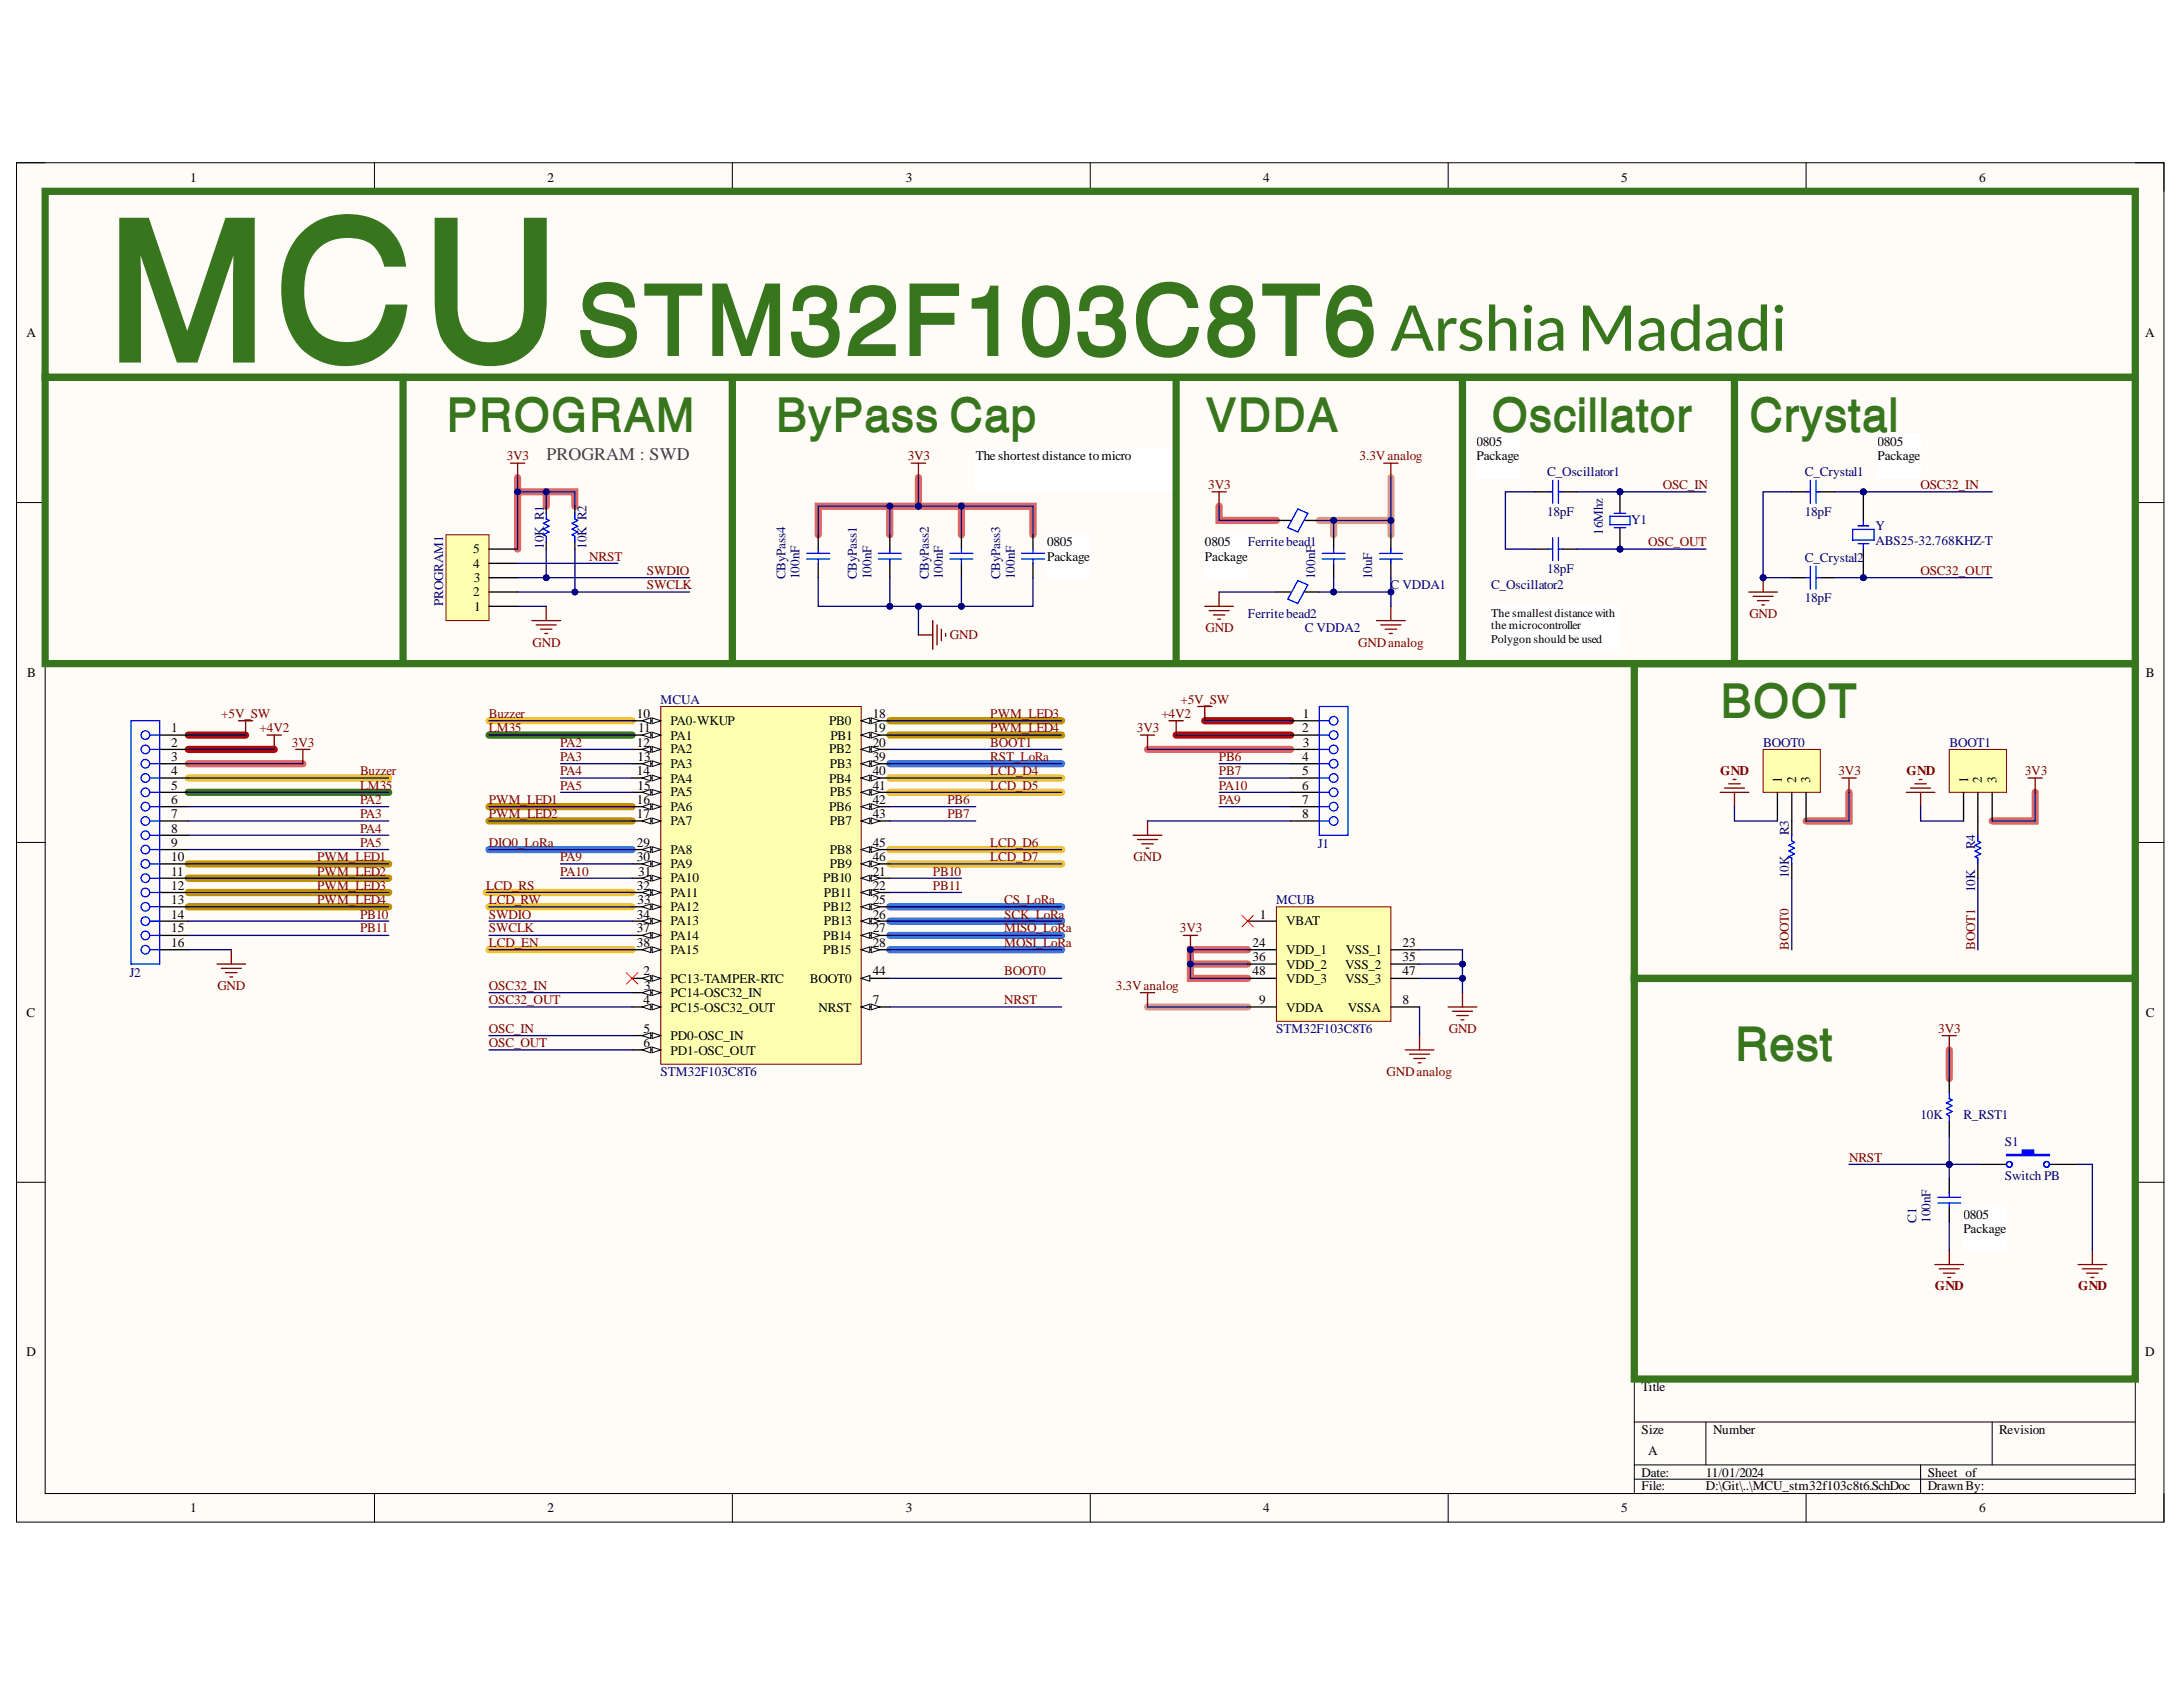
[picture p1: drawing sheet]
<svg xmlns="http://www.w3.org/2000/svg" width="279mm" height="216mm" viewBox="0 0 279 216" stroke-linecap="round" stroke-linejoin="round" font-family="sans-serif">
<defs><g id="words">
<text font-size="25.9" fill="#38761d" x="13.1" y="46.4">MCU</text>
<text font-size="12.9" fill="#38761d" x="73.6" y="45.6">STM32F103C8T6</text>
<text font-size="8.8" fill="#38761d" x="178" y="44.9">Arshia Madadi</text>
<g font-size="6.2" fill="#38761d">
<text x="57.1" y="55.3">PROGRAM</text>
<text x="99.3" y="55.3">ByPass Cap</text>
<text x="154.2" y="55.3">VDDA</text>
<text x="190.8" y="55.3">Oscillator</text>
<text x="223.8" y="55.3">Crystal</text>
<text x="220.2" y="91.9">BOOT</text>
<text x="222" y="135.8">Rest</text>
</g>
<text font-size="2.3" fill="#434343" x="69.9" y="58.8">PROGRAM : SWD</text>
<g font-size="1.7">
<text x="24.4" y="23.2">1</text>
<text x="70.1" y="23.2">2</text>
<text x="115.9" y="23.2">3</text>
<text x="161.7" y="23.2">4</text>
<text x="207.5" y="23.2">5</text>
<text x="253.3" y="23.2">6</text>
<text x="3.4" y="43.1">A</text>
<text x="274.5" y="43.1">A</text>
<text x="124.9" y="58.9">The shortest distance tomicro</text>
<text x="189" y="57.1">0805</text>
<text x="189" y="58.9">Package</text>
<text x="240.3" y="57.1">0805</text>
<text x="240.3" y="58.9">Package</text>
<text x="60.5" y="70.8">5</text>
<text x="134" y="69.9">0805</text>
<text x="134" y="71.8">Package</text>
<text x="154.2" y="69.9">0805</text>
<text x="154.2" y="71.8">Package</text>
<text x="60.5" y="76.3">2</text>
<text x="60.5" y="72.7">4</text>
<text x="60.6" y="74.5">3</text>
<text x="60.7" y="78.2">1</text>
<text x="3.5" y="86.6">B</text>
<text x="274.6" y="86.6">B</text>
<text x="21.9" y="95.6">2</text>
<text x="21.9" y="93.7">1</text>
<text x="81.5" y="91.9">10</text>
<text x="81.5" y="95.6">12</text>
<text x="81.7" y="93.7">11</text>
<text x="85.8" y="92.8">PA0-WKUP</text>
<text x="85.8" y="94.7">PA1</text>
<text x="106.1" y="92.8">PB0</text>
<text x="106.3" y="94.7">PB1</text>
<text x="111.7" y="91.9">18</text>
<text x="111.7" y="93.7">19</text>
<text x="111.7" y="95.6">20</text>
<text x="166.7" y="93.7">2</text>
<text x="166.7" y="91.9">1</text>
<text x="166.7" y="95.6">3</text>
<text x="21.9" y="97.4">3</text>
<text x="21.9" y="99.2">4</text>
<text x="21.9" y="101.1">5</text>
<text x="81.5" y="99.2">14</text>
<text x="81.6" y="97.4">13</text>
<text x="81.6" y="101.1">15</text>
<text x="85.8" y="96.4">PA2</text>
<text x="85.8" y="98.3">PA3</text>
<text x="85.8" y="100.1">PA4</text>
<text x="85.8" y="101.9">PA5</text>
<text x="106.1" y="96.4">PB2</text>
<text x="106.1" y="100.1">PB4</text>
<text x="106.2" y="98.3">PB3</text>
<text x="106.2" y="101.9">PB5</text>
<text x="111.7" y="97.4">39</text>
<text x="111.7" y="99.2">40</text>
<text x="111.7" y="101.1">41</text>
<text x="166.7" y="97.4">4</text>
<text x="166.7" y="99.2">5</text>
<text x="166.7" y="101.1">6</text>
<text x="228" y="100.1" transform="rotate(-90 228 100.1)">1</text>
<text x="229.9" y="100.1" transform="rotate(-90 229.9 100.1)">2</text>
<text x="231.7" y="100.1" transform="rotate(-90 231.7 100.1)">3</text>
<text x="251.9" y="100.1" transform="rotate(-90 251.9 100.1)">1</text>
<text x="253.7" y="100.1" transform="rotate(-90 253.7 100.1)">2</text>
<text x="255.5" y="100.1" transform="rotate(-90 255.5 100.1)">3</text>
<text x="21.9" y="102.9">6</text>
<text x="21.9" y="104.7">7</text>
<text x="21.9" y="106.6">8</text>
<text x="81.5" y="102.9">16</text>
<text x="81.5" y="104.7">17</text>
<text x="85.8" y="103.8">PA6</text>
<text x="85.8" y="105.6">PA7</text>
<text x="106.1" y="103.8">PB6</text>
<text x="106.2" y="105.6">PB7</text>
<text x="111.7" y="102.9">42</text>
<text x="111.7" y="104.7">43</text>
<text x="166.7" y="102.9">7</text>
<text x="166.7" y="104.7">8</text>
<text x="21.9" y="108.3">9</text>
<text x="21.9" y="110.2">10</text>
<text x="21.9" y="112.1">11</text>
<text x="21.9" y="113.8">12</text>
<text x="81.5" y="113.8">32</text>
<text x="81.5" y="108.3">29</text>
<text x="81.5" y="110.2">30</text>
<text x="81.7" y="112.1">31</text>
<text x="85.8" y="112.9">PA10</text>
<text x="85.8" y="109.3">PA8</text>
<text x="85.8" y="111.1">PA9</text>
<text x="105.4" y="112.9">PB10</text>
<text x="106.2" y="109.3">PB8</text>
<text x="106.2" y="111.1">PB9</text>
<text x="111.7" y="112.1">21</text>
<text x="111.7" y="113.8">22</text>
<text x="111.7" y="108.3">45</text>
<text x="111.7" y="110.2">46</text>
<text x="21.9" y="115.7">13</text>
<text x="21.9" y="117.6">14</text>
<text x="21.9" y="119.3">15</text>
<text x="81.5" y="117.6">34</text>
<text x="81.5" y="119.3">37</text>
<text x="81.6" y="115.7">33</text>
<text x="85.8" y="114.8">PA11</text>
<text x="85.8" y="116.6">PA12</text>
<text x="85.8" y="118.4">PA13</text>
<text x="105.4" y="116.6">PB12</text>
<text x="105.4" y="114.8">PB11</text>
<text x="105.4" y="118.4">PB13</text>
<text x="111.7" y="115.7">25</text>
<text x="111.7" y="117.6">26</text>
<text x="111.7" y="119.3">27</text>
<text x="161.2" y="117.6">1</text>
<text x="164.6" y="118.4">VBAT</text>
<text x="21.9" y="121.2">16</text>
<text x="81.5" y="121.2">38</text>
<text x="82.4" y="124.8">2</text>
<text x="85.8" y="120.3">PA14</text>
<text x="85.8" y="122.1">PA15</text>
<text x="85.8" y="125.8">PC13-TAMPER-RTC</text>
<text x="103.7" y="125.8">BOOT0</text>
<text x="105.4" y="120.3">PB14</text>
<text x="105.4" y="122.1">PB15</text>
<text x="111.7" y="124.8">44</text>
<text x="111.7" y="121.2">28</text>
<text x="160.3" y="121.2">24</text>
<text x="160.3" y="123.1">36</text>
<text x="160.3" y="124.8">48</text>
<text x="164.6" y="122.1">VDD_1</text>
<text x="164.6" y="124">VDD_2</text>
<text x="164.6" y="125.8">VDD_3</text>
<text x="172.1" y="124">VSS_2</text>
<text x="172.1" y="125.8">VSS_3</text>
<text x="172.2" y="122.1">VSS_1</text>
<text x="179.5" y="121.2">23</text>
<text x="179.5" y="123.1">35</text>
<text x="179.5" y="124.8">47</text>
<text x="3.4" y="130.1">C</text>
<text x="82.4" y="128.5">4</text>
<text x="82.4" y="126.7">3</text>
<text x="85.8" y="127.6">PC14-OSC32_IN</text>
<text x="85.8" y="129.5">PC15-OSC32_OUT</text>
<text x="104.8" y="129.5">NRST</text>
<text x="111.7" y="128.5">7</text>
<text x="161.2" y="128.5">9</text>
<text x="164.6" y="129.5">VDDA</text>
<text x="172.5" y="129.5">VSSA</text>
<text x="179.5" y="128.5">8</text>
<text x="274.6" y="130.1">C</text>
<text x="82.4" y="132.2">5</text>
<text x="82.4" y="134">6</text>
<text x="85.8" y="133.1">PD0-OSC_IN</text>
<text x="85.8" y="135">PD1-OSC_OUT</text>
<text x="251.3" y="156">0805</text>
<text x="251.3" y="157.8">Package</text>
<text x="3.4" y="173.6">D</text>
<text x="274.5" y="173.6">D</text>
<text x="210.1" y="178">Title</text>
<text x="210.1" y="183.5">Size</text>
<text x="219.2" y="183.5">Number</text>
<text x="255.9" y="183.5">Revision</text>
<text x="210.1" y="189">Date:</text>
<text x="210.1" y="190.7">File:</text>
<text x="211" y="186.2">A</text>
<text x="218.3" y="189">11/01/2024</text>
<text x="218.3" y="190.7">D:\Git\..\MCU_stm32f103c8t6.SchDoc</text>
<text x="246.7" y="189">Sheet of</text>
<text x="246.7" y="190.7">DrawnBy:</text>
<text x="24.4" y="193.5">1</text>
<text x="70.1" y="193.5">2</text>
<text x="115.9" y="193.5">3</text>
<text x="161.7" y="193.5">4</text>
<text x="207.5" y="193.5">5</text>
<text x="253.3" y="193.5">6</text>
</g>
<g font-size="1.7" fill="#800000">
<text x="64.9" y="58.9">3V3</text>
<text x="116.2" y="58.9">3V3</text>
<text x="174" y="58.9">3.3Vanalog</text>
<text x="154.6" y="62.6">3V3</text>
<text x="212.8" y="62.6">OSC_IN</text>
<text x="245.8" y="62.6">OSC32_IN</text>
<text x="75.4" y="71.8">NRST</text>
<text x="211" y="69.9">OSC_OUT</text>
<text x="82.8" y="73.6">SWDIO</text>
<text x="82.8" y="75.4">SWCLK</text>
<text x="245.8" y="73.6">OSC32_OUT</text>
<text x="68.1" y="82.7">GND</text>
<text x="121.6" y="81.8">GND</text>
<text x="154.3" y="80.9">GND</text>
<text x="173.8" y="82.7">GNDanalog</text>
<text x="223.9" y="79.1">GND</text>
<text x="28.3" y="91.9">+5V_SW</text>
<text x="33.2" y="93.7">+4V2</text>
<text x="37.4" y="95.6">3V3</text>
<text x="62.6" y="93.7">LM35</text>
<text x="62.6" y="91.9">Buzzer</text>
<text x="71.7" y="95.6">PA2</text>
<text x="126.7" y="95.6">BOOT1</text>
<text x="126.7" y="91.9">PWM_LED3</text>
<text x="126.7" y="93.7">PWM_LED4</text>
<text x="145.5" y="93.7">3V3</text>
<text x="148.6" y="91.9">+4V2</text>
<text x="151.1" y="90.1">+5V_SW</text>
<text x="46.1" y="99.2">Buzzer</text>
<text x="46.1" y="101.1">LM35</text>
<text x="71.7" y="97.4">PA3</text>
<text x="71.7" y="99.2">PA4</text>
<text x="71.7" y="101.1">PA5</text>
<text x="126.7" y="97.4">RST_LoRa</text>
<text x="126.7" y="99.2">LCD_D4</text>
<text x="126.7" y="101.1">LCD_D5</text>
<text x="156" y="97.4">PB6</text>
<text x="156" y="99.2">PB7</text>
<text x="156" y="101.1">PA10</text>
<text x="220.2" y="99.2">GND</text>
<text x="235.3" y="99.2">3V3</text>
<text x="244" y="99.2">GND</text>
<text x="259.2" y="99.2">3V3</text>
<text x="46.1" y="102.9">PA2</text>
<text x="46.1" y="104.7">PA3</text>
<text x="46.1" y="106.6">PA4</text>
<text x="62.6" y="102.9">PWM_LED1</text>
<text x="62.6" y="104.7">PWM_LED2</text>
<text x="121.2" y="102.9">PB6</text>
<text x="121.2" y="104.7">PB7</text>
<text x="156" y="102.9">PA9</text>
<text x="40.6" y="112.1">PWM_LED2</text>
<text x="40.6" y="110.2">PWM_LED1</text>
<text x="40.6" y="113.8">PWM_LED3</text>
<text x="46.1" y="108.3">PA5</text>
<text x="62.2" y="113.8">LCD_RS</text>
<text x="62.6" y="108.3">DIO0_LoRa</text>
<text x="71.7" y="110.2">PA9</text>
<text x="71.7" y="112.1">PA10</text>
<text x="119.4" y="112.1">PB10</text>
<text x="119.4" y="113.8">PB11</text>
<text x="126.7" y="108.3">LCD_D6</text>
<text x="126.7" y="110.2">LCD_D7</text>
<text x="145.1" y="110.2">GND</text>
<text x="40.6" y="115.7">PWM_LED4</text>
<text x="46.1" y="117.6">PB10</text>
<text x="46.1" y="119.3">PB11</text>
<text x="62.6" y="117.6">SWDIO</text>
<text x="62.6" y="119.3">SWCLK</text>
<text x="62.6" y="115.7">LCD_RW</text>
<text x="128.5" y="119.3">MISO_LoRa</text>
<text x="128.5" y="117.6">SCK_LoRa</text>
<text x="128.5" y="115.7">CS_LoRa</text>
<text x="151" y="119.3">3V3</text>
<text x="62.6" y="121.2">LCD_EN</text>
<text x="128.5" y="124.8">BOOT0</text>
<text x="128.5" y="121.2">MOSI_LoRa</text>
<text x="229" y="121.5" transform="rotate(-90 229 121.5)">BOOT0</text>
<text x="252.8" y="121.5" transform="rotate(-90 252.8 121.5)">BOOT1</text>
<text x="27.8" y="126.7">GND</text>
<text x="62.6" y="126.7">OSC32_IN</text>
<text x="62.6" y="128.5">OSC32_OUT</text>
<text x="128.5" y="128.5">NRST</text>
<text x="142.8" y="126.7">3.3Vanalog</text>
<text x="62.6" y="134">OSC_OUT</text>
<text x="62.6" y="132.2">OSC_IN</text>
<text x="177.5" y="137.7">GNDanalog</text>
<text x="185.4" y="132.2">GND</text>
<text x="248.1" y="132.2">3V3</text>
<text x="236.7" y="148.7">NRST</text>
<text x="247.7" y="165.1">GND</text>
<text x="266" y="165.1">GND</text>
</g>
<g font-size="1.7" fill="#000080">
<text x="198" y="60.9">C_Oscillator1</text>
<text x="231" y="60.9">C_Crystal1</text>
<text x="69.6" y="70.2" transform="rotate(-90 69.6 70.2)">10K R1</text>
<text x="75.1" y="70.2" transform="rotate(-90 75.1 70.2)">10K R2</text>
<text x="159.7" y="69.9">Ferritebead1</text>
<text x="198" y="66.1">18pF</text>
<text x="205.1" y="68.5" transform="rotate(-90 205.1 68.5)">16Mhz</text>
<text x="208.8" y="67">Y1</text>
<text x="231" y="66.1">18pF</text>
<text x="231" y="71.9">C_Crystal2</text>
<text x="240" y="67.9">Y</text>
<text x="240" y="69.7">ABS25-32.768KHZ-T</text>
<text x="56.7" y="77.6" transform="rotate(-90 56.7 77.6)">PROGRAM1</text>
<text x="100.5" y="74.1" transform="rotate(-90 100.5 74.1)">CByPass4</text>
<text x="102.3" y="74.1" transform="rotate(-90 102.3 74.1)">100nF</text>
<text x="109.7" y="74.1" transform="rotate(-90 109.7 74.1)">CByPass1</text>
<text x="111.5" y="74.1" transform="rotate(-90 111.5 74.1)">100nF</text>
<text x="118.9" y="74.1" transform="rotate(-90 118.9 74.1)">CByPass2</text>
<text x="120.7" y="74.1" transform="rotate(-90 120.7 74.1)">100nF</text>
<text x="128" y="74.1" transform="rotate(-90 128 74.1)">CByPass3</text>
<text x="129.9" y="74.1" transform="rotate(-90 129.9 74.1)">100nF</text>
<text x="168.3" y="74.1" transform="rotate(-90 168.3 74.1)">100nF</text>
<text x="175.6" y="74.1" transform="rotate(-90 175.6 74.1)">10uF</text>
<text x="178" y="75.4">C VDDA1</text>
<text x="190.8" y="75.4">C_Oscillator2</text>
<text x="198" y="73.4">18pF</text>
<text x="231" y="77.1">18pF</text>
<text x="159.7" y="79.1">Ferritebead2</text>
<text x="167" y="80.9">C VDDA2</text>
<text x="84.6" y="90.1">MCUA</text>
<text x="225.7" y="95.6">BOOT0</text>
<text x="249.5" y="95.6">BOOT1</text>
<text x="229" y="106.9" transform="rotate(-90 229 106.9)">R3</text>
<text x="168.7" y="108.5">J1</text>
<text x="229" y="112.4" transform="rotate(-90 229 112.4)">10K</text>
<text x="252.8" y="108.7" transform="rotate(-90 252.8 108.7)">R4</text>
<text x="163.4" y="115.7">MCUB</text>
<text x="252.8" y="114.2" transform="rotate(-90 252.8 114.2)">10K</text>
<text x="16.6" y="125.1">J2</text>
<text x="84.6" y="137.7">STM32F103C8T6</text>
<text x="163.4" y="132.2">STM32F103C8T6</text>
<text x="245.8" y="143.2">10K</text>
<text x="251.3" y="143.2">R_RST1</text>
<text x="256.6" y="146.6">S1</text>
<text x="256.6" y="151">Switch PB</text>
<text x="245.3" y="156.5" transform="rotate(-90 245.3 156.5)">C1</text>
<text x="247.1" y="156.5" transform="rotate(-90 247.1 156.5)">100nF</text>
</g>
<g font-size="1.5">
<text x="190.8" y="78.9">Thesmallest distancewith</text>
<text x="190.8" y="80.5">t</text>
<text x="190.8" y="82.2">Polygon should be used</text>
<text x="191.3" y="80.5">hemicrocontroller</text>
</g>
</g></defs>
<path d="M2.1 20.8h274.9v174h-274.9z" fill-rule="evenodd" fill="#fffcf8"/>
<path d="M2.1 20.8h274.9v174h-274.9z" fill="none" stroke="#000" stroke-width=".13"/>
<path d="M5.8 24.5h267.5v166.6h-267.5z" fill-rule="evenodd" fill="#fffcf8"/>
<g fill="none" stroke="#000" stroke-width=".13">
<path d="M2.1 20.8h3.7M5.8 24.5h267.5v166.6h-267.5zM47.9 20.8v3.7M93.7 20.8v3.7M139.5 20.8v3.7M185.4 20.8v3.7M231.2 20.8v3.7M273.3 20.8h3.7v3.7M2.1 64.3h3.7M273.3 64.3h3.7M2.1 107.8h3.7M273.3 107.8h3.7"/>
<path d="M2.1 151.3h3.7M273.3 151.3h3.7M273.3 176.5h-64.1v14.6M47.9 191.1v3.7M93.7 191.1v3.7M139.5 191.1v3.7M185.4 191.1v3.7M209.2 182h64.1M209.2 187.5h64.1M209.2 189.3h64.1M218.3 182v5.5M231.2 191.1v3.7"/>
<path d="M245.8 187.5v3.6M255 182v5.5M277 191.1v3.7"/>
</g>
<g fill="none" stroke="#e06666" stroke-width=".93">
<path d="M66.2 61.1v1.8h7.4v1.9M66.2 62.9v7.4M69.9 62.9v1.9M113.9 64.8v3.6M117.5 64.8h5.6v3.6M117.5 64.8h-12.8v3.6M117.5 61.1v3.7M123.1 64.8h9.1v3.6M156 64.8v1.8h7.4M24.1 97.7h14.7M146.9 95.9h18.3M236.7 101.4v3.7h-5.5"/>
<path d="M260.5 101.4v3.7h-5.5M152.4 123.4h7.3M159.7 121.5h-7.3v3.7h7.3M249.5 134.4v3.6"/>
</g>
<path d="M168.9 66.6h9.1v1.8M170.7 66.6v1.8M178 61.1v5.5M146.9 128.9h12.8" fill="none" stroke="#ea9999" stroke-width=".93"/>
<path d="M5.8 24.5h267.5v23.8h-267.5zM5.8 48.3h267.5v36.6h-267.5zM51.6 48.3v36.6M62.6 94.1h18.3M24.1 101.4h25.7" fill="none" stroke="#38761d" stroke-width=".93"/>
<path d="M113.9 94.1h22M113.9 92.2h22M24.1 116.1h25.7M24.1 114.2h25.7M24.1 112.4h25.7M24.1 110.6h25.7M62.6 103.2h18.3M62.6 105.1h18.3" fill="none" stroke="#bf9000" stroke-width=".93"/>
<path d="M113.9 97.7h22M62.6 108.7h18.3M113.9 119.7h22M113.9 117.9h22M113.9 116.1h22M113.9 121.5h22" fill="none" stroke="#3c78d8" stroke-width=".93"/>
<path d="M24.1 99.6h25.7M62.6 92.2h18.3M113.9 99.6h22M62.3 114.2h18.6M62.6 116.1h18.3M113.9 101.4h22M113.9 110.6h22M113.9 108.7h22M62.6 121.5h18.3" fill="none" stroke="#f1c232" stroke-width=".93"/>
<path d="M24.1 94.1h7.3M154.2 92.2h11" fill="none" stroke="#900" stroke-width=".93"/>
<path d="M24.1 95.9h11M150.5 94.1h14.7" fill="none" stroke="#c00" stroke-width=".93"/>
<path d="M57.1 68.4h5.5v11h-5.5z" fill-rule="evenodd" fill="#ffffb0"/>
<path d="M57.1 68.4h5.5v11h-5.5z" fill="none" stroke="#800000" stroke-width=".13"/>
<path d="M62.6 77.6h3.6M62.6 75.8h3.6M62.6 73.9h3.6M62.6 72.1h3.6M62.6 70.3h3.6M69.9 64.8v.9M69.9 69.4v.9M73.6 64.8v.9M73.6 69.4v.9M104.7 68.4v1.9M104.7 72.1v1.8" fill="none" stroke="#000" stroke-width=".17"/>
<g fill="none" stroke="#800000" stroke-width=".17">
<path d="M65.3 59.3h1.9M66.2 59.3v1.8M116.6 59.3h1.9M117.5 59.3v1.8M68.1 79.4h3.6M68.6 80h2.6M69.9 77.6v1.8M119.4 79.4v3.7M119.9 80v2.5M69.2 80.5h1.4M69.7 81.1h.4M117.5 81.3h1.9"/>
<path d="M120.5 80.5v1.5M121 81.1v.3"/>
</g>
<path d="M69.9 65.7v.7l.4 .2-.8 .4 .8 .3-.8 .4 .8 .4-.8 .3 .4 .2v.8M73.6 65.7v.7l.3 .2-.7 .4 .7 .3-.7 .4 .7 .4-.7 .3 .4 .2v.8M103.3 70.8h2.9M103.3 71.5h2.9M104.7 70.3v.5M104.7 71.5v.6" fill="none" stroke="#00f" stroke-width=".17"/>
<path d="M93.7 48.3v36.6" fill="none" stroke="#38761d" stroke-width=".93"/>
<path d="M124.9 57.5h25.6v5.4h-25.6z" fill-rule="evenodd" fill="#fff"/>
<path d="M124.9 57.5h25.6v5.4h-25.6z" fill="none" stroke="#fff" stroke-width=".13"/>
<path d="M150.5 48.3v36.6M187.2 48.3v36.6" fill="none" stroke="#38761d" stroke-width=".93"/>
<path d="M166.1 65.1l1.3 .6-1.3 2.4-1.3-.6zM166.1 74.3l1.3 .6-1.3 2.3-1.3-.5z" fill="none" stroke="#00f" stroke-width=".17"/>
<path d="M163.4 66.6h1.8M163.4 75.8h1.8M167 66.6h1.9M167 75.8h1.9" fill="none" stroke="#000" stroke-width=".17"/>
<g fill="none" stroke="#800000" stroke-width=".17">
<path d="M177.1 59.3h1.8M178 59.3v1.8M154.2 77.6h3.7M154.7 78.1h2.6M155.1 62.9h1.8M155.3 78.7h1.5M155.8 79.2h.4M156 62.9v1.9M156 75.8v1.8M176.2 79.4h3.7M176.7 80h2.6M178 77.6v1.8"/>
<path d="M177.3 80.5h1.5M177.8 81.1h.4"/>
</g>
<circle cx="207.3" cy="70.3" r=".36" fill="#000080"/>
<circle cx="207.3" cy="70.3" r=".36" fill="none" stroke="#000080" stroke-width=".13"/>
<circle cx="207.3" cy="62.9" r=".37" fill="#000080"/>
<circle cx="207.3" cy="62.9" r=".37" fill="none" stroke="#000080" stroke-width=".13"/>
<path d="M207.3 67.5v2.8" fill="none" stroke="#000" stroke-width=".17"/>
<circle cx="207.3" cy="70.3" r=".36" fill="#000080"/>
<circle cx="207.3" cy="70.3" r=".36" fill="none" stroke="#000080" stroke-width=".13"/>
<path d="M207.3 62.9v2.8" fill="none" stroke="#000" stroke-width=".17"/>
<circle cx="207.3" cy="62.9" r=".37" fill="#000080"/>
<circle cx="207.3" cy="62.9" r=".37" fill="none" stroke="#000080" stroke-width=".13"/>
<path d="M206.1 66.1h2.5v1.1h-2.5zM206.6 65.7h1.5M206.6 67.5h1.5" fill="none" stroke="#00f" stroke-width=".17"/>
<path d="M190.8 77.6h16.5v5.5h-16.5z" fill-rule="evenodd" fill="#fff"/>
<path d="M190.8 77.6h16.5v5.5h-16.5z" fill="none" stroke="#fff" stroke-width=".13"/>
<path d="M223.8 75.8h3.7M224.4 76.3h2.5M224.9 76.9h1.5M225.5 77.4h.3M225.7 73.9v1.9" fill="none" stroke="#800000" stroke-width=".17"/>
<circle cx="225.7" cy="73.9" r=".37" fill="#000080"/>
<circle cx="225.7" cy="73.9" r=".37" fill="none" stroke="#000080" stroke-width=".13"/>
<path d="M248.6 132.5h1.8M249.5 132.5v1.9M247.6 161.8h3.7M248.2 162.4h2.6M248.7 162.9h1.5M249.3 163.5h.4M249.5 160v1.8M266 161.8h3.6M266.5 162.4h2.6M267.1 162.9h1.4M267.6 163.5h.4M267.8 160v1.8" fill="none" stroke="#800000" stroke-width=".17"/>
<path d="M249.5 138v1.9M249.5 143.5v1.9" fill="none" stroke="#000" stroke-width=".17"/>
<path d="M249.5 139.9v.7l.3 .2-.7 .3 .7 .4-.7 .4 .7 .3-.7 .4 .4 .2v.7" fill="none" stroke="#00f" stroke-width=".17"/>
<path d="M209.2 125.2h64.1v51.3h-64.1z" fill="none" stroke="#38761d" stroke-width=".93"/>
<path d="M249.5 95.9h7.3v5.5h-7.3z" fill-rule="evenodd" fill="#ffffb0"/>
<path d="M249.5 95.9h7.3v5.5h-7.3z" fill="none" stroke="#800000" stroke-width=".13"/>
<path d="M251.3 101.4v3.7M253.1 101.4v3.7M255 101.4v3.7" fill="none" stroke="#000" stroke-width=".17"/>
<path d="M225.7 95.9h7.3v5.5h-7.3z" fill-rule="evenodd" fill="#ffffb0"/>
<path d="M225.7 95.9h7.3v5.5h-7.3z" fill="none" stroke="#800000" stroke-width=".13"/>
<path d="M227.5 101.4v3.7M229.3 101.4v5.5M229.3 110.6v1.8M231.2 101.4v3.7M253.1 105.1v1.8M253.1 110.6v1.8" fill="none" stroke="#000" stroke-width=".17"/>
<path d="M222 48.3v36.6M209.2 84.9h64.1v40.3h-64.1z" fill="none" stroke="#38761d" stroke-width=".93"/>
<g fill="none" stroke="#800000" stroke-width=".17">
<path d="M221.8 99.8h.4M235.7 99.6h1.9M236.7 99.6v1.8M245.6 99.8h.4M259.6 99.6h1.8M260.5 99.6v1.8M220.2 101.4h3.6M220.7 100.9h2.6M221.3 100.3h1.4M222 101.4v1.8M244 101.4h3.6M244.5 100.9h2.6"/>
<path d="M245.1 100.3h1.4M245.8 101.4v1.8"/>
</g>
<path d="M229.3 106.9v.7l.4 .2-.7 .4 .7 .3-.7 .4 .7 .4-.7 .3 .3 .2v.8M253.1 106.9v.7l.4 .2-.7 .4 .7 .3-.7 .4 .7 .4-.7 .3 .3 .2v.8" fill="none" stroke="#00f" stroke-width=".17"/>
<path d="M163.4 116.1h14.6v14.6h-14.6z" fill-rule="evenodd" fill="#ffffb0"/>
<path d="M163.4 116.1h14.6v14.6h-14.6z" fill="none" stroke="#800000" stroke-width=".13"/>
<path d="M159.7 117.9h3.7M159.7 121.5h3.7M159.7 123.4h3.7M159.7 125.2h3.7M159.7 128.9h3.7M178 121.6h3.7M178 123.4h3.7M178 125.2h3.7M178 128.9h3.7" fill="none" stroke="#000" stroke-width=".17"/>
<path d="M146 127h1.8M146.9 127v1.9M179.9 134.4h3.6M180.4 134.9h2.6M181 135.5h1.4M181.5 136h.4M181.7 132.5v1.9M185.4 128.9h3.6M185.9 129.4h2.6M186.4 130h1.5M187 130.5h.4M187.2 127v1.9" fill="none" stroke="#800000" stroke-width=".17"/>
<path d="M84.6 90.4h25.6v45.8h-25.6z" fill-rule="evenodd" fill="#ffffb0"/>
<path d="M84.6 90.4h25.6v45.8h-25.6z" fill="none" stroke="#800000" stroke-width=".13"/>
<path d="M110.2 125.2h3.7" fill="none" stroke="#000" stroke-width=".17"/>
<path d="M110.2 125.2l1.1-.4v.8z" fill="#f8fcff"/>
<path d="M110.2 125.2l1.1-.4v.8z" fill="none" stroke="#000" stroke-width=".13"/>
<path d="M110.2 128.9h3.7" fill="none" stroke="#000" stroke-width=".17"/>
<path d="M110.2 128.9l1.1-.4v.7z" fill="#f8fcff"/>
<path d="M110.2 128.9l1.1-.4v.7z" fill="none" stroke="#000" stroke-width=".13"/>
<path d="M111.5 128.5l1.1 .4-1.1 .3z" fill="#f8fcff"/>
<path d="M111.5 128.5l1.1 .4-1.1 .3z" fill="none" stroke="#000" stroke-width=".13"/>
<path d="M80.9 92.2h3.7" fill="none" stroke="#000" stroke-width=".17"/>
<path d="M83.5 91.9l1.1 .3-1.1 .4z" fill="#f8fcff"/>
<path d="M83.5 91.9l1.1 .3-1.1 .4z" fill="none" stroke="#000" stroke-width=".13"/>
<path d="M82.2 92.2l1.1-.3v.7z" fill="#f8fcff"/>
<path d="M82.2 92.2l1.1-.3v.7z" fill="none" stroke="#000" stroke-width=".13"/>
<path d="M80.9 94.1h3.7" fill="none" stroke="#000" stroke-width=".17"/>
<path d="M83.5 93.7l1.1 .4-1.1 .3z" fill="#f8fcff"/>
<path d="M83.5 93.7l1.1 .4-1.1 .3z" fill="none" stroke="#000" stroke-width=".13"/>
<path d="M82.2 94.1l1.1-.4v.7z" fill="#f8fcff"/>
<path d="M82.2 94.1l1.1-.4v.7z" fill="none" stroke="#000" stroke-width=".13"/>
<path d="M80.9 112.4h3.7" fill="none" stroke="#000" stroke-width=".17"/>
<path d="M83.5 112l1.1 .4-1.1 .4z" fill="#f8fcff"/>
<path d="M83.5 112l1.1 .4-1.1 .4z" fill="none" stroke="#000" stroke-width=".13"/>
<path d="M82.2 112.4l1.1-.4v.8z" fill="#f8fcff"/>
<path d="M82.2 112.4l1.1-.4v.8z" fill="none" stroke="#000" stroke-width=".13"/>
<path d="M80.9 114.2h3.7" fill="none" stroke="#000" stroke-width=".17"/>
<path d="M83.5 113.9l1.1 .3-1.1 .4z" fill="#f8fcff"/>
<path d="M83.5 113.9l1.1 .3-1.1 .4z" fill="none" stroke="#000" stroke-width=".13"/>
<path d="M82.2 114.2l1.1-.3v.7z" fill="#f8fcff"/>
<path d="M82.2 114.2l1.1-.3v.7z" fill="none" stroke="#000" stroke-width=".13"/>
<path d="M80.9 116.1h3.7" fill="none" stroke="#000" stroke-width=".17"/>
<path d="M83.5 115.7l1.1 .4-1.1 .3z" fill="#f8fcff"/>
<path d="M83.5 115.7l1.1 .4-1.1 .3z" fill="none" stroke="#000" stroke-width=".13"/>
<path d="M82.2 116.1l1.1-.4v.7z" fill="#f8fcff"/>
<path d="M82.2 116.1l1.1-.4v.7z" fill="none" stroke="#000" stroke-width=".13"/>
<path d="M80.9 117.9h3.7" fill="none" stroke="#000" stroke-width=".17"/>
<path d="M83.5 117.5l1.1 .4-1.1 .3z" fill="#f8fcff"/>
<path d="M83.5 117.5l1.1 .4-1.1 .3z" fill="none" stroke="#000" stroke-width=".13"/>
<path d="M82.2 117.9l1.1-.4v.7z" fill="#f8fcff"/>
<path d="M82.2 117.9l1.1-.4v.7z" fill="none" stroke="#000" stroke-width=".13"/>
<path d="M80.9 119.7h3.7" fill="none" stroke="#000" stroke-width=".17"/>
<path d="M83.5 119.3l1.1 .4-1.1 .4z" fill="#f8fcff"/>
<path d="M83.5 119.3l1.1 .4-1.1 .4z" fill="none" stroke="#000" stroke-width=".13"/>
<path d="M82.2 119.7l1.1-.4v.8z" fill="#f8fcff"/>
<path d="M82.2 119.7l1.1-.4v.8z" fill="none" stroke="#000" stroke-width=".13"/>
<path d="M80.9 121.5h3.7" fill="none" stroke="#000" stroke-width=".17"/>
<path d="M83.5 121.2l1.1 .3-1.1 .4z" fill="#f8fcff"/>
<path d="M83.5 121.2l1.1 .3-1.1 .4z" fill="none" stroke="#000" stroke-width=".13"/>
<path d="M82.2 121.5l1.1-.3v.7z" fill="#f8fcff"/>
<path d="M82.2 121.5l1.1-.3v.7z" fill="none" stroke="#000" stroke-width=".13"/>
<path d="M80.9 95.9h3.7" fill="none" stroke="#000" stroke-width=".17"/>
<path d="M83.5 95.5l1.1 .4-1.1 .4z" fill="#f8fcff"/>
<path d="M83.5 95.5l1.1 .4-1.1 .4z" fill="none" stroke="#000" stroke-width=".13"/>
<path d="M82.2 95.9l1.1-.4v.8z" fill="#f8fcff"/>
<path d="M82.2 95.9l1.1-.4v.8z" fill="none" stroke="#000" stroke-width=".13"/>
<path d="M80.9 97.7h3.7" fill="none" stroke="#000" stroke-width=".17"/>
<path d="M83.5 97.4l1.1 .3-1.1 .4z" fill="#f8fcff"/>
<path d="M83.5 97.4l1.1 .3-1.1 .4z" fill="none" stroke="#000" stroke-width=".13"/>
<path d="M82.2 97.7l1.1-.3v.7z" fill="#f8fcff"/>
<path d="M82.2 97.7l1.1-.3v.7z" fill="none" stroke="#000" stroke-width=".13"/>
<path d="M80.9 99.6h3.7" fill="none" stroke="#000" stroke-width=".17"/>
<path d="M83.5 99.2l1.1 .4-1.1 .3z" fill="#f8fcff"/>
<path d="M83.5 99.2l1.1 .4-1.1 .3z" fill="none" stroke="#000" stroke-width=".13"/>
<path d="M82.2 99.6l1.1-.4v.7z" fill="#f8fcff"/>
<path d="M82.2 99.6l1.1-.4v.7z" fill="none" stroke="#000" stroke-width=".13"/>
<path d="M80.9 101.4h3.7" fill="none" stroke="#000" stroke-width=".17"/>
<path d="M83.5 101l1.1 .4-1.1 .4z" fill="#f8fcff"/>
<path d="M83.5 101l1.1 .4-1.1 .4z" fill="none" stroke="#000" stroke-width=".13"/>
<path d="M82.2 101.4l1.1-.4v.8z" fill="#f8fcff"/>
<path d="M82.2 101.4l1.1-.4v.8z" fill="none" stroke="#000" stroke-width=".13"/>
<path d="M80.9 103.2h3.7" fill="none" stroke="#000" stroke-width=".17"/>
<path d="M83.5 102.9l1.1 .3-1.1 .4z" fill="#f8fcff"/>
<path d="M83.5 102.9l1.1 .3-1.1 .4z" fill="none" stroke="#000" stroke-width=".13"/>
<path d="M82.2 103.2l1.1-.3v.7z" fill="#f8fcff"/>
<path d="M82.2 103.2l1.1-.3v.7z" fill="none" stroke="#000" stroke-width=".13"/>
<path d="M80.9 105.1h3.7" fill="none" stroke="#000" stroke-width=".17"/>
<path d="M83.5 104.7l1.1 .4-1.1 .3z" fill="#f8fcff"/>
<path d="M83.5 104.7l1.1 .4-1.1 .3z" fill="none" stroke="#000" stroke-width=".13"/>
<path d="M82.2 105.1l1.1-.4v.7z" fill="#f8fcff"/>
<path d="M82.2 105.1l1.1-.4v.7z" fill="none" stroke="#000" stroke-width=".13"/>
<path d="M80.9 108.7h3.7" fill="none" stroke="#000" stroke-width=".17"/>
<path d="M83.5 108.4l1.1 .3-1.1 .4z" fill="#f8fcff"/>
<path d="M83.5 108.4l1.1 .3-1.1 .4z" fill="none" stroke="#000" stroke-width=".13"/>
<path d="M82.2 108.7l1.1-.3v.7z" fill="#f8fcff"/>
<path d="M82.2 108.7l1.1-.3v.7z" fill="none" stroke="#000" stroke-width=".13"/>
<path d="M80.9 110.6h3.7" fill="none" stroke="#000" stroke-width=".17"/>
<path d="M83.5 110.2l1.1 .4-1.1 .3z" fill="#f8fcff"/>
<path d="M83.5 110.2l1.1 .4-1.1 .3z" fill="none" stroke="#000" stroke-width=".13"/>
<path d="M82.2 110.6l1.1-.4v.7z" fill="#f8fcff"/>
<path d="M82.2 110.6l1.1-.4v.7z" fill="none" stroke="#000" stroke-width=".13"/>
<path d="M110.2 92.2h3.7" fill="none" stroke="#000" stroke-width=".17"/>
<path d="M110.2 92.2l1.1-.3v.7z" fill="#f8fcff"/>
<path d="M110.2 92.2l1.1-.3v.7z" fill="none" stroke="#000" stroke-width=".13"/>
<path d="M111.5 91.9l1.1 .3-1.1 .4z" fill="#f8fcff"/>
<path d="M111.5 91.9l1.1 .3-1.1 .4z" fill="none" stroke="#000" stroke-width=".13"/>
<path d="M110.2 94.1h3.7" fill="none" stroke="#000" stroke-width=".17"/>
<path d="M110.2 94.1l1.1-.4v.7z" fill="#f8fcff"/>
<path d="M110.2 94.1l1.1-.4v.7z" fill="none" stroke="#000" stroke-width=".13"/>
<path d="M111.5 93.7l1.1 .4-1.1 .3z" fill="#f8fcff"/>
<path d="M111.5 93.7l1.1 .4-1.1 .3z" fill="none" stroke="#000" stroke-width=".13"/>
<path d="M110.2 112.4h3.7" fill="none" stroke="#000" stroke-width=".17"/>
<path d="M110.2 112.4l1.1-.4v.8z" fill="#f8fcff"/>
<path d="M110.2 112.4l1.1-.4v.8z" fill="none" stroke="#000" stroke-width=".13"/>
<path d="M111.5 112l1.1 .4-1.1 .4z" fill="#f8fcff"/>
<path d="M111.5 112l1.1 .4-1.1 .4z" fill="none" stroke="#000" stroke-width=".13"/>
<path d="M110.2 114.2h3.7" fill="none" stroke="#000" stroke-width=".17"/>
<path d="M110.2 114.2l1.1-.3v.7z" fill="#f8fcff"/>
<path d="M110.2 114.2l1.1-.3v.7z" fill="none" stroke="#000" stroke-width=".13"/>
<path d="M111.5 113.9l1.1 .3-1.1 .4z" fill="#f8fcff"/>
<path d="M111.5 113.9l1.1 .3-1.1 .4z" fill="none" stroke="#000" stroke-width=".13"/>
<path d="M110.2 116.1h3.7" fill="none" stroke="#000" stroke-width=".17"/>
<path d="M110.2 116.1l1.1-.4v.7z" fill="#f8fcff"/>
<path d="M110.2 116.1l1.1-.4v.7z" fill="none" stroke="#000" stroke-width=".13"/>
<path d="M111.5 115.7l1.1 .4-1.1 .3z" fill="#f8fcff"/>
<path d="M111.5 115.7l1.1 .4-1.1 .3z" fill="none" stroke="#000" stroke-width=".13"/>
<path d="M110.2 117.9h3.7" fill="none" stroke="#000" stroke-width=".17"/>
<path d="M110.2 117.9l1.1-.4v.7z" fill="#f8fcff"/>
<path d="M110.2 117.9l1.1-.4v.7z" fill="none" stroke="#000" stroke-width=".13"/>
<path d="M111.5 117.5l1.1 .4-1.1 .3z" fill="#f8fcff"/>
<path d="M111.5 117.5l1.1 .4-1.1 .3z" fill="none" stroke="#000" stroke-width=".13"/>
<path d="M110.2 119.7h3.7" fill="none" stroke="#000" stroke-width=".17"/>
<path d="M110.2 119.7l1.1-.4v.8z" fill="#f8fcff"/>
<path d="M110.2 119.7l1.1-.4v.8z" fill="none" stroke="#000" stroke-width=".13"/>
<path d="M111.5 119.3l1.1 .4-1.1 .4z" fill="#f8fcff"/>
<path d="M111.5 119.3l1.1 .4-1.1 .4z" fill="none" stroke="#000" stroke-width=".13"/>
<path d="M110.2 121.5h3.7" fill="none" stroke="#000" stroke-width=".17"/>
<path d="M110.2 121.5l1.1-.3v.7z" fill="#f8fcff"/>
<path d="M110.2 121.5l1.1-.3v.7z" fill="none" stroke="#000" stroke-width=".13"/>
<path d="M111.5 121.2l1.1 .3-1.1 .4z" fill="#f8fcff"/>
<path d="M111.5 121.2l1.1 .3-1.1 .4z" fill="none" stroke="#000" stroke-width=".13"/>
<path d="M110.2 95.9h3.7" fill="none" stroke="#000" stroke-width=".17"/>
<path d="M110.2 95.9l1.1-.4v.8z" fill="#f8fcff"/>
<path d="M110.2 95.9l1.1-.4v.8z" fill="none" stroke="#000" stroke-width=".13"/>
<path d="M111.5 95.5l1.1 .4-1.1 .4z" fill="#f8fcff"/>
<path d="M111.5 95.5l1.1 .4-1.1 .4z" fill="none" stroke="#000" stroke-width=".13"/>
<path d="M110.2 97.7h3.7" fill="none" stroke="#000" stroke-width=".17"/>
<path d="M110.2 97.7l1.1-.3v.7z" fill="#f8fcff"/>
<path d="M110.2 97.7l1.1-.3v.7z" fill="none" stroke="#000" stroke-width=".13"/>
<path d="M111.5 97.4l1.1 .3-1.1 .4z" fill="#f8fcff"/>
<path d="M111.5 97.4l1.1 .3-1.1 .4z" fill="none" stroke="#000" stroke-width=".13"/>
<path d="M110.2 99.6h3.7" fill="none" stroke="#000" stroke-width=".17"/>
<path d="M110.2 99.6l1.1-.4v.7z" fill="#f8fcff"/>
<path d="M110.2 99.6l1.1-.4v.7z" fill="none" stroke="#000" stroke-width=".13"/>
<path d="M111.5 99.2l1.1 .4-1.1 .3z" fill="#f8fcff"/>
<path d="M111.5 99.2l1.1 .4-1.1 .3z" fill="none" stroke="#000" stroke-width=".13"/>
<path d="M110.2 101.4h3.7" fill="none" stroke="#000" stroke-width=".17"/>
<path d="M110.2 101.4l1.1-.4v.8z" fill="#f8fcff"/>
<path d="M110.2 101.4l1.1-.4v.8z" fill="none" stroke="#000" stroke-width=".13"/>
<path d="M111.5 101l1.1 .4-1.1 .4z" fill="#f8fcff"/>
<path d="M111.5 101l1.1 .4-1.1 .4z" fill="none" stroke="#000" stroke-width=".13"/>
<path d="M110.2 103.2h3.7" fill="none" stroke="#000" stroke-width=".17"/>
<path d="M110.2 103.2l1.1-.3v.7z" fill="#f8fcff"/>
<path d="M110.2 103.2l1.1-.3v.7z" fill="none" stroke="#000" stroke-width=".13"/>
<path d="M111.5 102.9l1.1 .3-1.1 .4z" fill="#f8fcff"/>
<path d="M111.5 102.9l1.1 .3-1.1 .4z" fill="none" stroke="#000" stroke-width=".13"/>
<path d="M110.2 105.1h3.7" fill="none" stroke="#000" stroke-width=".17"/>
<path d="M110.2 105.1l1.1-.4v.7z" fill="#f8fcff"/>
<path d="M110.2 105.1l1.1-.4v.7z" fill="none" stroke="#000" stroke-width=".13"/>
<path d="M111.5 104.7l1.1 .4-1.1 .3z" fill="#f8fcff"/>
<path d="M111.5 104.7l1.1 .4-1.1 .3z" fill="none" stroke="#000" stroke-width=".13"/>
<path d="M110.2 108.7h3.7" fill="none" stroke="#000" stroke-width=".17"/>
<path d="M110.2 108.7l1.1-.3v.7z" fill="#f8fcff"/>
<path d="M110.2 108.7l1.1-.3v.7z" fill="none" stroke="#000" stroke-width=".13"/>
<path d="M111.5 108.4l1.1 .3-1.1 .4z" fill="#f8fcff"/>
<path d="M111.5 108.4l1.1 .3-1.1 .4z" fill="none" stroke="#000" stroke-width=".13"/>
<path d="M110.2 110.6h3.7" fill="none" stroke="#000" stroke-width=".17"/>
<path d="M110.2 110.6l1.1-.4v.7z" fill="#f8fcff"/>
<path d="M110.2 110.6l1.1-.4v.7z" fill="none" stroke="#000" stroke-width=".13"/>
<path d="M111.5 110.2l1.1 .4-1.1 .3z" fill="#f8fcff"/>
<path d="M111.5 110.2l1.1 .4-1.1 .3z" fill="none" stroke="#000" stroke-width=".13"/>
<path d="M80.9 125.2h3.7" fill="none" stroke="#000" stroke-width=".17"/>
<path d="M83.5 124.8l1.1 .4-1.1 .4z" fill="#f8fcff"/>
<path d="M83.5 124.8l1.1 .4-1.1 .4z" fill="none" stroke="#000" stroke-width=".13"/>
<path d="M82.2 125.2l1.1-.4v.8z" fill="#f8fcff"/>
<path d="M82.2 125.2l1.1-.4v.8z" fill="none" stroke="#000" stroke-width=".13"/>
<path d="M80.9 127h3.7" fill="none" stroke="#000" stroke-width=".17"/>
<path d="M83.5 126.7l1.1 .3-1.1 .4z" fill="#f8fcff"/>
<path d="M83.5 126.7l1.1 .3-1.1 .4z" fill="none" stroke="#000" stroke-width=".13"/>
<path d="M82.2 127l1.1-.3v.7z" fill="#f8fcff"/>
<path d="M82.2 127l1.1-.3v.7z" fill="none" stroke="#000" stroke-width=".13"/>
<path d="M80.9 128.9h3.7" fill="none" stroke="#000" stroke-width=".17"/>
<path d="M83.5 128.5l1.1 .4-1.1 .3z" fill="#f8fcff"/>
<path d="M83.5 128.5l1.1 .4-1.1 .3z" fill="none" stroke="#000" stroke-width=".13"/>
<path d="M82.2 128.9l1.1-.4v.7z" fill="#f8fcff"/>
<path d="M82.2 128.9l1.1-.4v.7z" fill="none" stroke="#000" stroke-width=".13"/>
<path d="M80.9 132.5h3.7" fill="none" stroke="#000" stroke-width=".17"/>
<path d="M83.5 132.2l1.1 .3-1.1 .4z" fill="#f8fcff"/>
<path d="M83.5 132.2l1.1 .3-1.1 .4z" fill="none" stroke="#000" stroke-width=".13"/>
<path d="M82.2 132.5l1.1-.3v.7z" fill="#f8fcff"/>
<path d="M82.2 132.5l1.1-.3v.7z" fill="none" stroke="#000" stroke-width=".13"/>
<path d="M80.9 134.4h3.7" fill="none" stroke="#000" stroke-width=".17"/>
<path d="M83.5 134l1.1 .4-1.1 .3z" fill="#f8fcff"/>
<path d="M83.5 134l1.1 .4-1.1 .3z" fill="none" stroke="#000" stroke-width=".13"/>
<path d="M82.2 134.4l1.1-.4v.7z" fill="#f8fcff"/>
<path d="M82.2 134.4l1.1-.4v.7z" fill="none" stroke="#000" stroke-width=".13"/>
<g fill="none" stroke="#800000" stroke-width=".17">
<path d="M30.5 92.2h1.9M31.4 92.2v1.9M34.2 94.1h1.8M35.1 94.1v1.8M37.8 95.9h1.9M38.8 95.9v1.8M146 94.1h1.8M146.9 94.1v1.8M149.6 92.2h1.8M150.5 92.2v1.9M153.3 90.4h1.8M154.2 90.4v1.8"/>
<path d="M145 106.9h3.7M145.6 107.4h2.6M146.1 108h1.5M146.7 108.5h.4M146.9 105.1v1.8M151.4 119.7h1.9M152.4 119.7v1.8M27.8 123.4h3.6M28.3 123.9h2.6M28.9 124.5h1.4M29.4 125h.4M29.6 121.5v1.9"/>
</g>
<g fill="none" stroke="#000" stroke-width=".17">
<path d="M20.4 95.9h3.7M20.4 94.1h3.7M20.4 97.7h3.7M20.4 99.6h3.7M165.2 95.9h3.7M165.2 94.1h3.7M165.2 97.7h3.7M165.2 99.6h3.7M165.2 92.2h3.7M20.4 101.4h3.7M20.4 103.2h3.7M20.4 105.1h3.7"/>
<path d="M20.4 106.9h3.7M20.4 108.7h3.7M20.4 110.6h3.7M20.4 112.4h3.7M20.4 114.2h3.7M20.4 116.1h3.7M20.4 117.9h3.7M20.4 119.7h3.7M165.2 101.4h3.7M165.2 103.2h3.7M165.2 105.1h3.7M20.4 121.5h3.7"/>
</g>
<g fill="none" stroke="#00f" stroke-width=".17">
<path d="M16.8 92.2h3.6v31.2h-3.6zM19.2 95.9h1.2M19.2 94.1h1.2M19.2 99.6h1.2M19.2 97.7h1.2M168.9 95.9h1.2M168.9 94.1h1.2M168.9 99.6h1.2M168.9 97.7h1.2M168.9 90.4h3.6v16.5h-3.6zM168.9 92.2h1.2M19.2 103.2h1.2"/>
<path d="M19.2 101.4h1.2M19.2 106.9h1.2M19.2 105.1h1.2M19.2 110.6h1.2M19.2 108.7h1.2M19.2 114.2h1.2M19.2 112.4h1.2M19.2 117.9h1.2M19.2 116.1h1.2M19.2 119.7h1.2M168.9 103.2h1.2M168.9 101.4h1.2"/>
<path d="M168.9 105.1h1.2M19.2 121.5h1.2"/>
<circle cx="18.6" cy="97.7" r=".55"/>
<circle cx="18.6" cy="95.9" r=".55"/>
<circle cx="18.6" cy="99.6" r=".55"/>
<circle cx="18.6" cy="94.1" r=".55"/>
<circle cx="170.7" cy="97.7" r=".55"/>
<circle cx="170.7" cy="95.9" r=".55"/>
<circle cx="170.7" cy="99.6" r=".55"/>
<circle cx="170.7" cy="92.2" r=".55"/>
<circle cx="170.7" cy="94.1" r=".55"/>
<circle cx="18.6" cy="116.1" r=".55"/>
<circle cx="18.6" cy="108.7" r=".55"/>
<circle cx="18.6" cy="106.9" r=".55"/>
<circle cx="18.6" cy="119.7" r=".55"/>
<circle cx="18.6" cy="101.4" r=".55"/>
<circle cx="18.6" cy="117.9" r=".55"/>
<circle cx="18.6" cy="103.2" r=".55"/>
<circle cx="18.6" cy="105.1" r=".55"/>
<circle cx="18.6" cy="110.6" r=".55"/>
<circle cx="18.6" cy="114.2" r=".55"/>
<circle cx="18.6" cy="112.4" r=".55"/>
<circle cx="170.7" cy="101.4" r=".55"/>
<circle cx="170.7" cy="103.2" r=".55"/>
<circle cx="170.7" cy="105.1" r=".55"/>
<circle cx="18.6" cy="121.5" r=".55"/>
</g>
<path d="M80.2 124.5l1.4 1.4M81.6 124.5l-1.4 1.4" fill="none" stroke="#f00" stroke-width=".13"/>
<circle cx="152.4" cy="121.5" r=".37" fill="#000080"/>
<circle cx="152.4" cy="121.5" r=".37" fill="none" stroke="#000080" stroke-width=".13"/>
<circle cx="238.5" cy="73.9" r=".37" fill="#000080"/>
<circle cx="238.5" cy="73.9" r=".37" fill="none" stroke="#000080" stroke-width=".13"/>
<circle cx="238.5" cy="62.9" r=".37" fill="#000080"/>
<circle cx="238.5" cy="62.9" r=".37" fill="none" stroke="#000080" stroke-width=".13"/>
<path d="M237.1 67.8h2.8v1.3h-2.8zM237.8 69.6h1.4M237.8 67.3h1.4M238.5 66.6v.7M238.5 69.6v.7" fill="none" stroke="#00f" stroke-width=".17"/>
<path d="M238.5 70.3v3.6" fill="none" stroke="#000" stroke-width=".17"/>
<circle cx="238.5" cy="73.9" r=".37" fill="#000080"/>
<circle cx="238.5" cy="73.9" r=".37" fill="none" stroke="#000080" stroke-width=".13"/>
<path d="M238.5 62.9v3.7" fill="none" stroke="#000" stroke-width=".17"/>
<circle cx="238.5" cy="62.9" r=".37" fill="#000080"/>
<circle cx="238.5" cy="62.9" r=".37" fill="none" stroke="#000080" stroke-width=".13"/>
<path d="M159 117.2l1.4 1.4M160.4 117.2l-1.4 1.4" fill="none" stroke="#f00" stroke-width=".13"/>
<path d="M253.1 149h3.7M262.3 149h3.7" fill="none" stroke="#000" stroke-width=".17"/>
<path d="M256.8 147.7h2v-.5h1.5v.5h2v.2h-5.5z" fill-rule="evenodd" fill="#00f"/>
<g fill="none" stroke="#00f" stroke-width=".17">
<path d="M112.4 70.8h3M112.4 71.5h3M113.9 70.3v.5M113.9 71.5v.6M121.6 70.8h2.9M121.6 71.5h2.9M123.1 70.3v.5M123.1 71.5v.6M130.7 70.8h3M130.7 71.5h3M132.2 70.3v.5M132.2 71.5v.6"/>
<path d="M256.8 147.7h2v-.5h1.5v.5h2v.2h-5.5z"/>
<circle cx="257.2" cy="149" r=".37"/>
<circle cx="261.9" cy="149" r=".36"/>
<circle cx="261.9" cy="149" r=".37"/>
</g>
<path d="M113.9 68.4v1.9M113.9 72.1v1.8M123.1 68.4v1.9M123.1 72.1v1.8M132.2 68.4v1.9M132.2 72.1v1.8" fill="none" stroke="#000" stroke-width=".17"/>
<path d="M134 68.4h5.5v5.5h-5.5z" fill-rule="evenodd" fill="#fff"/>
<path d="M134 68.4h5.5v5.5h-5.5z" fill="none" stroke="#fff" stroke-width=".13"/>
<g fill="none" stroke="#000" stroke-width=".17">
<path d="M170.7 68.4v1.9M170.7 72.1v1.8M178 68.4v1.9M178 72.1v1.8M196.3 62.9h1.9M196.3 70.3h1.9M200 62.9h1.8M200 70.3h1.8M229.3 62.9h1.9M229.3 73.9h1.9M233 62.9h1.8M233 73.9h1.8"/>
<path d="M249.5 150.9v1.8M249.5 154.5v1.8"/>
</g>
<g fill="none" stroke="#00f" stroke-width=".17">
<path d="M169.2 70.8h3M169.2 71.5h3M170.7 70.3v.5M170.7 71.5v.6M176.6 70.8h2.9M176.6 71.6h2.9M178 70.3v.5M178 71.6v.5M198.2 62.9h.5M198.2 70.3h.5M198.7 61.5v2.9M198.7 68.8v2.9"/>
<path d="M199.5 61.5v2.9M199.5 68.8v2.9M199.5 62.9h.5M199.5 70.3h.5M231.2 62.9h.5M231.2 73.9h.5M231.7 61.5v2.9M231.7 72.5v2.9M232.4 62.9h.6M232.4 61.5v2.9M232.4 72.5v2.9M232.4 73.9h.6"/>
<path d="M248 153.2h2.9M248 154h2.9M249.5 152.7v.5M249.5 154v.5"/>
</g>
<path d="M154.2 68.4h5.5v5.5h-5.5z" fill-rule="evenodd" fill="#fff"/>
<path d="M154.2 68.4h5.5v5.5h-5.5z" fill="none" stroke="#fff" stroke-width=".13"/>
<path d="M189 55.6h5.5v5.5h-5.5z" fill-rule="evenodd" fill="#fff"/>
<path d="M189 55.6h5.5v5.5h-5.5z" fill="none" stroke="#fff" stroke-width=".13"/>
<path d="M240.3 55.6h5.5v5.5h-5.5z" fill-rule="evenodd" fill="#fff"/>
<path d="M240.3 55.6h5.5v5.5h-5.5z" fill="none" stroke="#fff" stroke-width=".13"/>
<path d="M251.3 154.5h5.5v5.5h-5.5z" fill-rule="evenodd" fill="#fff"/>
<path d="M251.3 154.5h5.5v5.5h-5.5z" fill="none" stroke="#fff" stroke-width=".13"/>
<path d="M66.2 62.9v7.4" fill="none" stroke="#000080" stroke-width=".17"/>
<circle cx="66.2" cy="62.9" r=".37" fill="#000080"/>
<circle cx="66.2" cy="62.9" r=".37" fill="none" stroke="#000080" stroke-width=".13"/>
<path d="M73.6 70.3v5.5" fill="none" stroke="#000080" stroke-width=".17"/>
<circle cx="73.6" cy="75.8" r=".36" fill="#000080"/>
<circle cx="73.6" cy="75.8" r=".36" fill="none" stroke="#000080" stroke-width=".13"/>
<path d="M66.2 61.1v1.8h7.4v1.9" fill="none" stroke="#000080" stroke-width=".17"/>
<circle cx="69.9" cy="62.9" r=".37" fill="#000080"/>
<circle cx="69.9" cy="62.9" r=".37" fill="none" stroke="#000080" stroke-width=".13"/>
<circle cx="66.2" cy="62.9" r=".37" fill="#000080"/>
<circle cx="66.2" cy="62.9" r=".37" fill="none" stroke="#000080" stroke-width=".13"/>
<path d="M69.9 62.9v1.9" fill="none" stroke="#000080" stroke-width=".17"/>
<circle cx="69.9" cy="62.9" r=".37" fill="#000080"/>
<circle cx="69.9" cy="62.9" r=".37" fill="none" stroke="#000080" stroke-width=".13"/>
<path d="M66.2 73.9h22" fill="none" stroke="#000080" stroke-width=".17"/>
<circle cx="69.9" cy="73.9" r=".37" fill="#000080"/>
<circle cx="69.9" cy="73.9" r=".37" fill="none" stroke="#000080" stroke-width=".13"/>
<path d="M69.9 70.3v3.6" fill="none" stroke="#000080" stroke-width=".17"/>
<circle cx="69.9" cy="73.9" r=".37" fill="#000080"/>
<circle cx="69.9" cy="73.9" r=".37" fill="none" stroke="#000080" stroke-width=".13"/>
<path d="M66.2 75.8h22M66.2 72.1h12.9" fill="none" stroke="#000080" stroke-width=".17"/>
<circle cx="73.6" cy="75.8" r=".36" fill="#000080"/>
<circle cx="73.6" cy="75.8" r=".36" fill="none" stroke="#000080" stroke-width=".13"/>
<path d="M66.2 77.6h3.7M117.5 64.8h5.6v3.6" fill="none" stroke="#000080" stroke-width=".17"/>
<circle cx="117.6" cy="64.8" r=".37" fill="#000080"/>
<circle cx="117.6" cy="64.8" r=".37" fill="none" stroke="#000080" stroke-width=".13"/>
<circle cx="123" cy="64.8" r=".37" fill="#000080"/>
<circle cx="123" cy="64.8" r=".37" fill="none" stroke="#000080" stroke-width=".13"/>
<path d="M123.1 64.8h9.1v3.6" fill="none" stroke="#000080" stroke-width=".17"/>
<circle cx="123" cy="64.8" r=".37" fill="#000080"/>
<circle cx="123" cy="64.8" r=".37" fill="none" stroke="#000080" stroke-width=".13"/>
<path d="M113.9 64.8v3.6" fill="none" stroke="#000080" stroke-width=".17"/>
<circle cx="113.9" cy="64.8" r=".37" fill="#000080"/>
<circle cx="113.9" cy="64.8" r=".37" fill="none" stroke="#000080" stroke-width=".13"/>
<path d="M117.5 77.6v3.7" fill="none" stroke="#000080" stroke-width=".17"/>
<circle cx="117.6" cy="77.6" r=".37" fill="#000080"/>
<circle cx="117.6" cy="77.6" r=".37" fill="none" stroke="#000080" stroke-width=".13"/>
<path d="M117.5 61.1v3.7" fill="none" stroke="#000080" stroke-width=".17"/>
<circle cx="117.6" cy="64.8" r=".37" fill="#000080"/>
<circle cx="117.6" cy="64.8" r=".37" fill="none" stroke="#000080" stroke-width=".13"/>
<path d="M156 75.8h7.4M168.9 75.8h9.1v1.8" fill="none" stroke="#000080" stroke-width=".17"/>
<circle cx="170.7" cy="75.8" r=".37" fill="#000080"/>
<circle cx="170.7" cy="75.8" r=".37" fill="none" stroke="#000080" stroke-width=".13"/>
<circle cx="178" cy="75.8" r=".36" fill="#000080"/>
<circle cx="178" cy="75.8" r=".36" fill="none" stroke="#000080" stroke-width=".13"/>
<path d="M156 64.8v1.8h7.4M170.7 66.6v1.8" fill="none" stroke="#000080" stroke-width=".17"/>
<circle cx="170.7" cy="66.6" r=".37" fill="#000080"/>
<circle cx="170.7" cy="66.6" r=".37" fill="none" stroke="#000080" stroke-width=".13"/>
<path d="M170.7 73.9v1.9" fill="none" stroke="#000080" stroke-width=".17"/>
<circle cx="170.7" cy="75.8" r=".37" fill="#000080"/>
<circle cx="170.7" cy="75.8" r=".37" fill="none" stroke="#000080" stroke-width=".13"/>
<path d="M168.9 66.6h9.1v1.8" fill="none" stroke="#000080" stroke-width=".17"/>
<circle cx="170.7" cy="66.6" r=".37" fill="#000080"/>
<circle cx="170.7" cy="66.6" r=".37" fill="none" stroke="#000080" stroke-width=".13"/>
<circle cx="178" cy="66.6" r=".37" fill="#000080"/>
<circle cx="178" cy="66.6" r=".37" fill="none" stroke="#000080" stroke-width=".13"/>
<path d="M178 61.1v5.5" fill="none" stroke="#000080" stroke-width=".17"/>
<circle cx="178" cy="66.6" r=".37" fill="#000080"/>
<circle cx="178" cy="66.6" r=".37" fill="none" stroke="#000080" stroke-width=".13"/>
<path d="M178 73.9v1.9" fill="none" stroke="#000080" stroke-width=".17"/>
<circle cx="178" cy="75.8" r=".36" fill="#000080"/>
<circle cx="178" cy="75.8" r=".36" fill="none" stroke="#000080" stroke-width=".13"/>
<path d="M201.8 62.9h5.5" fill="none" stroke="#000080" stroke-width=".17"/>
<circle cx="207.3" cy="62.9" r=".37" fill="#000080"/>
<circle cx="207.3" cy="62.9" r=".37" fill="none" stroke="#000080" stroke-width=".13"/>
<path d="M201.8 70.3h5.5" fill="none" stroke="#000080" stroke-width=".17"/>
<circle cx="207.3" cy="70.3" r=".36" fill="#000080"/>
<circle cx="207.3" cy="70.3" r=".36" fill="none" stroke="#000080" stroke-width=".13"/>
<path d="M196.3 62.9h-3.6v7.4h3.6M207.3 62.9h11" fill="none" stroke="#000080" stroke-width=".17"/>
<circle cx="207.3" cy="62.9" r=".37" fill="#000080"/>
<circle cx="207.3" cy="62.9" r=".37" fill="none" stroke="#000080" stroke-width=".13"/>
<path d="M207.3 70.3h11" fill="none" stroke="#000080" stroke-width=".17"/>
<circle cx="207.3" cy="70.3" r=".36" fill="#000080"/>
<circle cx="207.3" cy="70.3" r=".36" fill="none" stroke="#000080" stroke-width=".13"/>
<path d="M249.5 145.4v3.6" fill="none" stroke="#000080" stroke-width=".17"/>
<circle cx="249.5" cy="149" r=".37" fill="#000080"/>
<circle cx="249.5" cy="149" r=".37" fill="none" stroke="#000080" stroke-width=".13"/>
<path d="M236.7 149h12.8M266 149h1.8v11" fill="none" stroke="#000080" stroke-width=".17"/>
<circle cx="249.5" cy="149" r=".37" fill="#000080"/>
<circle cx="249.5" cy="149" r=".37" fill="none" stroke="#000080" stroke-width=".13"/>
<path d="M234.8 62.9h20.2M222 103.2v1.9h5.5M229.3 112.4v9.2M236.7 101.4v3.7h-5.5M245.8 103.2v1.9h5.5M253.1 112.4v9.2M260.5 101.4v3.7h-5.5" fill="none" stroke="#000080" stroke-width=".17"/>
<circle cx="238.5" cy="62.9" r=".37" fill="#000080"/>
<circle cx="238.5" cy="62.9" r=".37" fill="none" stroke="#000080" stroke-width=".13"/>
<path d="M229.3 62.9h-3.6v11" fill="none" stroke="#000080" stroke-width=".17"/>
<circle cx="225.7" cy="73.9" r=".37" fill="#000080"/>
<circle cx="225.7" cy="73.9" r=".37" fill="none" stroke="#000080" stroke-width=".13"/>
<path d="M225.7 73.9h3.6" fill="none" stroke="#000080" stroke-width=".17"/>
<circle cx="225.7" cy="73.9" r=".37" fill="#000080"/>
<circle cx="225.7" cy="73.9" r=".37" fill="none" stroke="#000080" stroke-width=".13"/>
<path d="M234.8 73.9h20.2" fill="none" stroke="#000080" stroke-width=".17"/>
<circle cx="238.5" cy="73.9" r=".37" fill="#000080"/>
<circle cx="238.5" cy="73.9" r=".37" fill="none" stroke="#000080" stroke-width=".13"/>
<path d="M181.7 123.4h5.5M249.5 134.4v3.6M249.5 156.3v3.7" fill="none" stroke="#000080" stroke-width=".17"/>
<circle cx="187.2" cy="123.4" r=".36" fill="#000080"/>
<circle cx="187.2" cy="123.4" r=".36" fill="none" stroke="#000080" stroke-width=".13"/>
<path d="M152.4 123.4h7.3" fill="none" stroke="#000080" stroke-width=".17"/>
<circle cx="152.4" cy="123.4" r=".37" fill="#000080"/>
<circle cx="152.4" cy="123.4" r=".37" fill="none" stroke="#000080" stroke-width=".13"/>
<path d="M146.9 128.9h12.8M181.7 128.9v3.6M181.7 125.2h5.5" fill="none" stroke="#000080" stroke-width=".17"/>
<circle cx="187.2" cy="125.2" r=".36" fill="#000080"/>
<circle cx="187.2" cy="125.2" r=".36" fill="none" stroke="#000080" stroke-width=".13"/>
<g fill="none" stroke="#000080" stroke-width=".17">
<path d="M24.1 94.1h7.3M24.1 95.9h11M24.1 97.7h14.7M24.1 99.6h25.7M62.6 94.1h18.3M62.6 92.2h18.3M71.7 95.9h9.2M71.7 97.7h9.2M71.7 99.6h9.2M113.9 94.1h22M113.9 95.9h22M113.9 97.7h22"/>
<path d="M113.9 99.6h22M113.9 92.2h22M146.9 95.9h18.3M150.5 94.1h14.7M154.2 92.2h11M156 97.7h9.2M156 99.6h9.2M24.1 101.4h25.7M24.1 103.2h25.7M24.1 105.1h25.7M24.1 108.7h25.7M24.1 110.6h25.7"/>
<path d="M24.1 112.4h25.7M24.1 117.9h25.7M24.1 119.7h25.7M24.1 116.1h25.7M24.1 114.2h25.7M24.1 106.9h25.7M62.3 114.2h18.6M62.6 103.2h18.3M62.6 105.1h18.3M62.6 108.7h18.3M62.6 117.9h18.3M62.6 119.7h18.3"/>
<path d="M62.6 116.1h18.3M71.7 101.4h9.2M71.7 110.6h9.2M71.7 112.4h9.2M113.9 101.4h22M113.9 103.2h11M113.9 105.1h11M113.9 108.7h22M113.9 110.6h22M113.9 112.4h9.2M113.9 117.9h22M113.9 119.7h22"/>
<path d="M113.9 116.1h22M113.9 114.2h9.2M146.9 105.1h18.3M156 101.4h9.2M156 103.2h9.2M24.1 121.5h5.5M62.6 132.5h18.3M62.6 134.4h18.3M62.6 128.9h18.3M62.6 127h18.3M62.6 121.5h18.3M113.9 128.9h22"/>
<path d="M113.9 121.5h22M113.9 125.2h22M159.7 121.5h-7.3v3.7h7.3"/>
</g>
<circle cx="152.4" cy="121.5" r=".37" fill="#000080"/>
<circle cx="152.4" cy="121.5" r=".37" fill="none" stroke="#000080" stroke-width=".13"/>
<circle cx="152.4" cy="123.4" r=".37" fill="#000080"/>
<circle cx="152.4" cy="123.4" r=".37" fill="none" stroke="#000080" stroke-width=".13"/>
<path d="M181.7 121.6h5.5v5.4" fill="none" stroke="#000080" stroke-width=".17"/>
<circle cx="187.2" cy="125.2" r=".36" fill="#000080"/>
<circle cx="187.2" cy="125.2" r=".36" fill="none" stroke="#000080" stroke-width=".13"/>
<circle cx="187.2" cy="123.4" r=".36" fill="#000080"/>
<circle cx="187.2" cy="123.4" r=".36" fill="none" stroke="#000080" stroke-width=".13"/>
<path d="M249.5 149v1.9" fill="none" stroke="#000080" stroke-width=".17"/>
<circle cx="249.5" cy="149" r=".37" fill="#000080"/>
<circle cx="249.5" cy="149" r=".37" fill="none" stroke="#000080" stroke-width=".13"/>
<path d="M249.5 149h3.6" fill="none" stroke="#000080" stroke-width=".17"/>
<circle cx="249.5" cy="149" r=".37" fill="#000080"/>
<circle cx="249.5" cy="149" r=".37" fill="none" stroke="#000080" stroke-width=".13"/>
<path d="M117.5 64.8h-12.8v3.6" fill="none" stroke="#000080" stroke-width=".17"/>
<circle cx="113.9" cy="64.8" r=".37" fill="#000080"/>
<circle cx="113.9" cy="64.8" r=".37" fill="none" stroke="#000080" stroke-width=".13"/>
<circle cx="117.6" cy="64.8" r=".37" fill="#000080"/>
<circle cx="117.6" cy="64.8" r=".37" fill="none" stroke="#000080" stroke-width=".13"/>
<path d="M104.7 73.9v3.7h27.5v-3.7" fill="none" stroke="#000080" stroke-width=".17"/>
<circle cx="113.9" cy="77.6" r=".37" fill="#000080"/>
<circle cx="113.9" cy="77.6" r=".37" fill="none" stroke="#000080" stroke-width=".13"/>
<circle cx="117.6" cy="77.6" r=".37" fill="#000080"/>
<circle cx="117.6" cy="77.6" r=".37" fill="none" stroke="#000080" stroke-width=".13"/>
<circle cx="123" cy="77.6" r=".37" fill="#000080"/>
<circle cx="123" cy="77.6" r=".37" fill="none" stroke="#000080" stroke-width=".13"/>
<path d="M113.9 73.9v3.7" fill="none" stroke="#000080" stroke-width=".17"/>
<circle cx="113.9" cy="77.6" r=".37" fill="#000080"/>
<circle cx="113.9" cy="77.6" r=".37" fill="none" stroke="#000080" stroke-width=".13"/>
<path d="M123.1 73.9v3.7" fill="none" stroke="#000080" stroke-width=".17"/>
<circle cx="123" cy="77.6" r=".37" fill="#000080"/>
<circle cx="123" cy="77.6" r=".37" fill="none" stroke="#000080" stroke-width=".13"/>
<use href="#words"/>
</svg>
